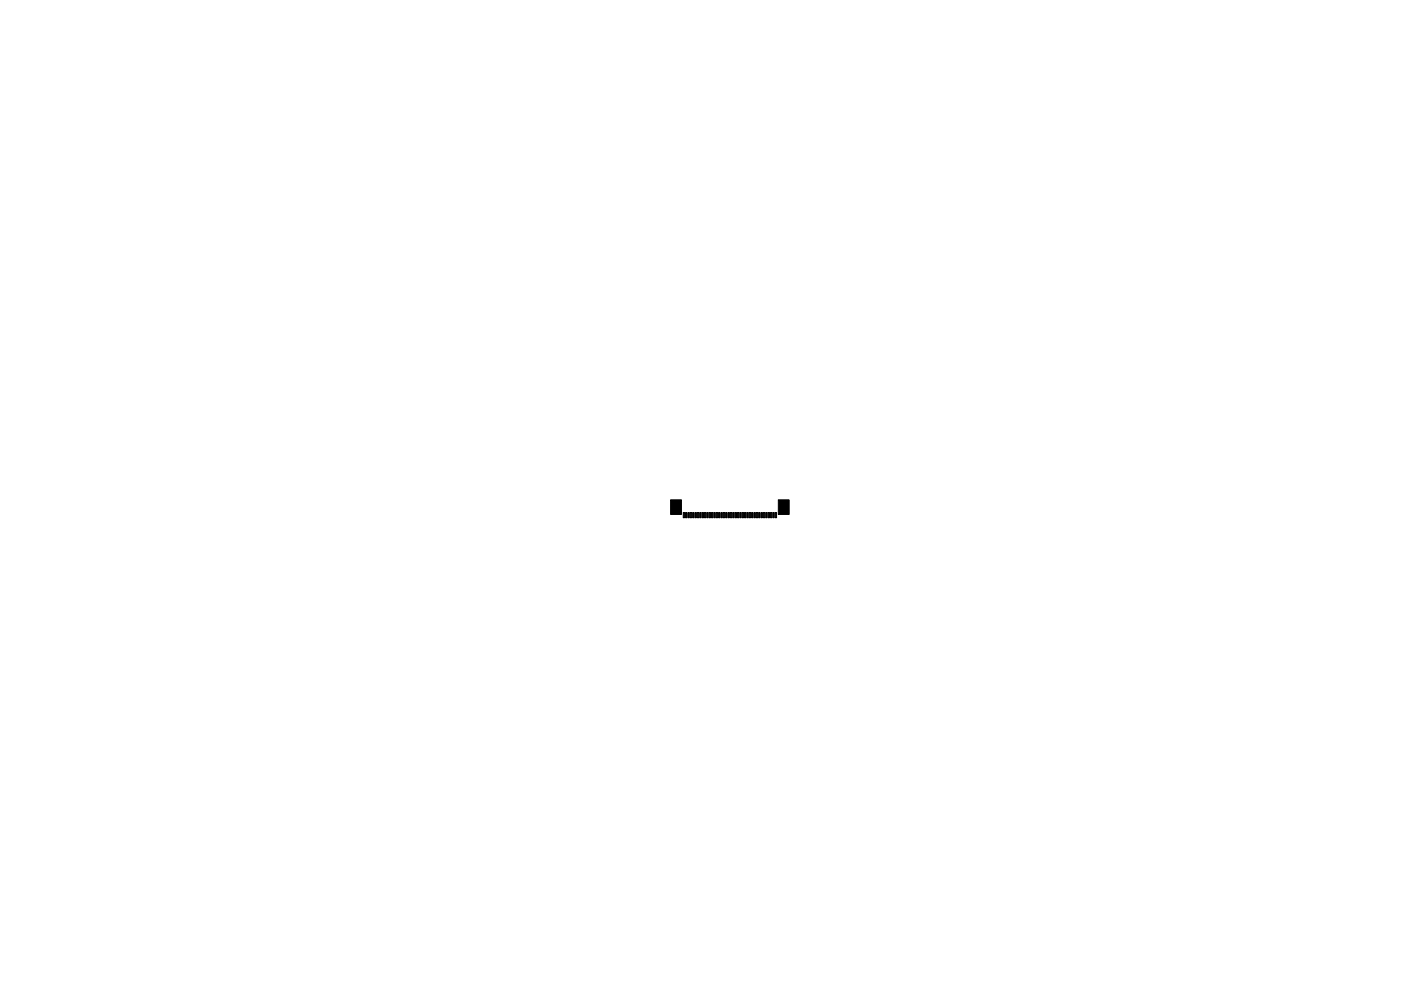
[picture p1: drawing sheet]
<svg xmlns="http://www.w3.org/2000/svg" width="297mm" height="210mm" viewBox="0 0 297 210" stroke-linecap="round" stroke-linejoin="round" font-family="sans-serif">
<g fill="#000" stroke="#000" stroke-width=".21">
<path d="M142.2 106h2.3v3.1h-2.3zM144.9 108.7h.3v1.1h-.3zM145.3 108.7h.3v1.1h-.3zM145.9 108.7h.3v1.1h-.3zM146.3 108.7h.3v1.1h-.3zM146.9 108.7h.3v1.1h-.3zM147.3 108.7h.3v1.1h-.3zM147.9 108.7h.3v1.1h-.3zM148.3 108.7h.3v1.1h-.3zM148.9 108.7h.3v1.1h-.3zM149.3 108.7h.3v1.1h-.3zM149.9 108.7h.3v1.1h-.3z"/>
<path d="M150.3 108.7h.3v1.1h-.3zM150.9 108.7h.3v1.1h-.3zM151.3 108.7h.3v1.1h-.3zM151.9 108.7h.3v1.1h-.3zM152.3 108.7h.3v1.1h-.3zM152.9 108.7h.3v1.1h-.3zM153.3 108.7h.3v1.1h-.3zM153.9 108.7h.3v1.1h-.3zM154.3 108.7h.3v1.1h-.3zM154.9 108.7h.3v1.1h-.3zM155.3 108.7h.3v1.1h-.3zM155.9 108.7h.3v1.1h-.3z"/>
<path d="M156.3 108.7h.3v1.1h-.3zM156.9 108.7h.3v1.1h-.3zM157.3 108.7h.3v1.1h-.3zM157.9 108.7h.3v1.1h-.3zM158.3 108.7h.3v1.1h-.3zM158.9 108.7h.3v1.1h-.3zM159.3 108.7h.3v1.1h-.3zM159.9 108.7h.3v1.1h-.3zM160.3 108.7h.3v1.1h-.3zM160.9 108.7h.3v1.1h-.3zM161.3 108.7h.3v1.1h-.3zM161.9 108.7h.3v1.1h-.3z"/>
<path d="M162.3 108.7h.3v1.1h-.3zM162.9 108.7h.3v1.1h-.3zM163.3 108.7h.3v1.1h-.3zM163.9 108.7h.3v1.1h-.3zM164.3 108.7h.3v1.1h-.3zM165 106h2.3v3.1h-2.3z"/>
</g>
</svg>
